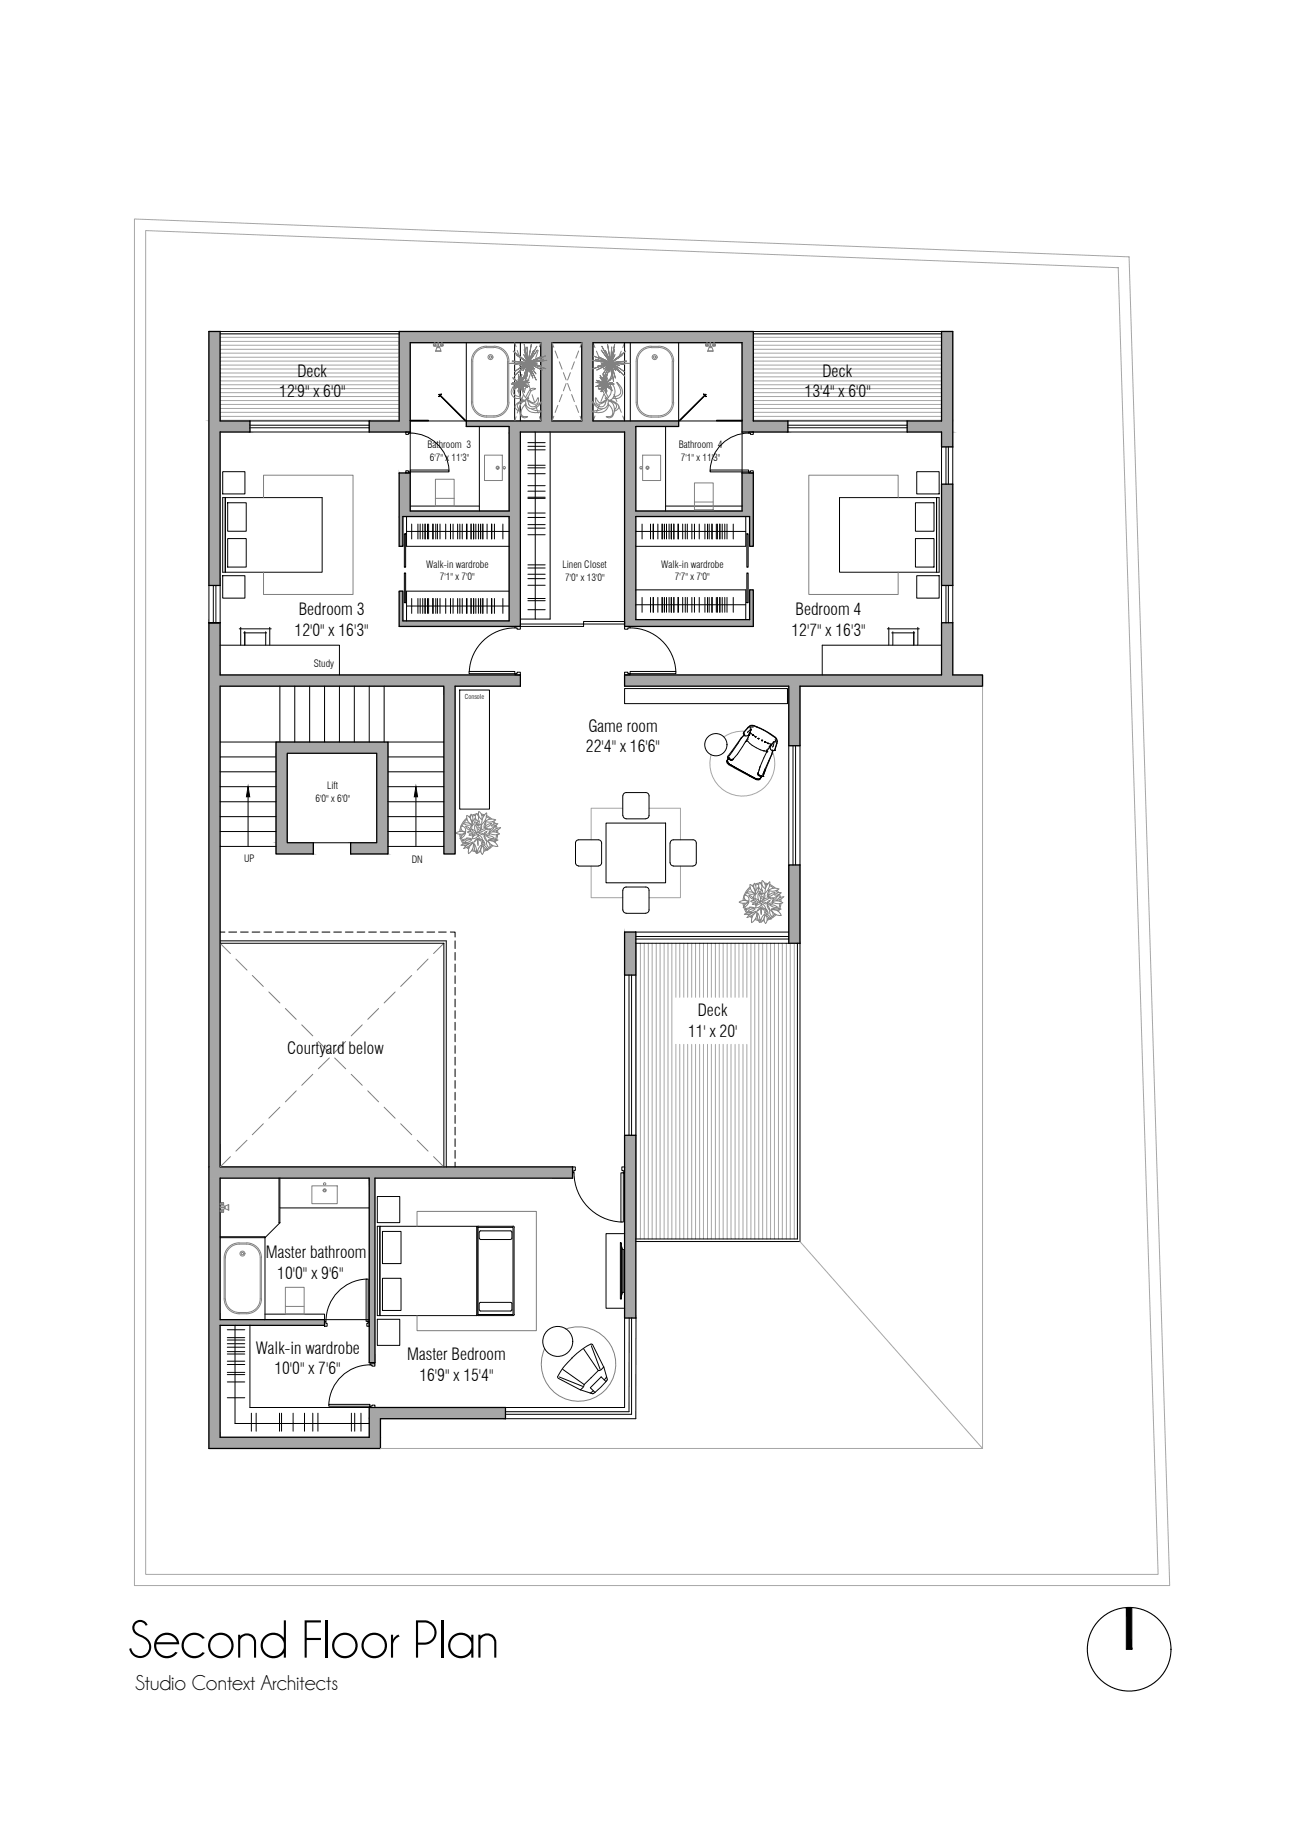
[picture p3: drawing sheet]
<svg xmlns="http://www.w3.org/2000/svg" width="297mm" height="420mm" viewBox="0 0 297 420" stroke-linecap="round" stroke-linejoin="round" font-family="sans-serif">
<defs><g id="words">
<text font-size="12.4" x="29.4" y="381.8">Second Floor Plan</text>
<text font-size="5" x="31.1" y="389.2">Studio Context Architects</text>
<g font-size="3.8">
<text x="68.5" y="86.8">Deck</text>
<text x="189.4" y="86.8">Deck</text>
<text x="64.3" y="91.6">12'9&quot; x 6'0&quot;</text>
<text x="185.3" y="91.6">13'4&quot; x 6'0&quot;</text>
<text x="68.8" y="141.7">Bedroom 3</text>
<text x="183.2" y="141.7">Bedroom 4</text>
<text x="67.8" y="146.5">12'0&quot; x 16'3&quot;</text>
<text x="182.3" y="146.5">12'7&quot; x 16'3&quot;</text>
<text x="134.9" y="173.3">22'4&quot; x 16'6&quot;</text>
<text x="135.5" y="168.5">Game room</text>
<text x="158.4" y="238.9">11' x 20'</text>
<text x="160.7" y="234.1">Deck</text>
<text x="66.1" y="242.9">Courtyard below</text>
<text x="61.2" y="289.9">Master bathroom</text>
<text x="63.9" y="294.7">10'0&quot; x 9'6&quot;</text>
<text x="58.9" y="311.8">Walk-in wardrobe</text>
<text x="63.2" y="316.6">10'0&quot; x 7'6&quot;</text>
<text x="93.8" y="313.3">Master Bedroom</text>
<text x="96.6" y="318.1">16'9&quot; x 15'4&quot;</text>
</g>
<g font-size="2.3">
<text x="98.4" y="103.3">Bathroom 3</text>
<text x="98.9" y="106.1">6'7&quot; x 11'3&quot;</text>
<text x="156.3" y="103.2">Bathroom 4</text>
<text x="156.8" y="106.1">7'1&quot; x 11'3&quot;</text>
<text x="98.1" y="130.8">Walk-in wardrobe</text>
<text x="129.5" y="130.9">Linen Closet</text>
<text x="152.2" y="130.8">Walk-in wardrobe</text>
<text x="101.3" y="133.7">7'1&quot; x 7'0&quot;</text>
<text x="130.1" y="133.8">7'0&quot; x 13'0&quot;</text>
<text x="155.4" y="133.7">7'7&quot; x 7'0&quot;</text>
<text x="72.3" y="153.6">Study</text>
<text x="72.6" y="184.6">6'0&quot; x 6'0&quot;</text>
<text x="75.3" y="181.8">Lift</text>
<text x="56.2" y="198.7">UP</text>
<text x="94.8" y="198.7">DN</text>
</g>
<text font-size="1.5" x="107" y="161">Console</text>
</g></defs>
<!-- layer: SC-03-WALL -->
<g fill="#a6a6a6" stroke="#a6a6a6" stroke-width=".23">
<path d="M91.9 76.4l81.6 2.5v-2.5zM91.9 76.4l81.6 2.5h-81.6z"/>
<path d="M216.8 76.4l2.6 20.6v-20.6zM216.8 76.4l2.6 20.6h-2.6z"/>
<path d="M170.9 78.9l2.6 18.1v-18.1zM170.9 78.9l2.6 18.1h-2.6z"/>
<path d="M134 78.9l2.5 18.1v-18.1zM134 78.9l2.5 18.1h-2.5z"/>
<path d="M124.5 78.9l2.6 18.1v-18.1zM124.5 78.9l2.6 18.1h-2.6z"/>
<path d="M91.9 78.9l2.6 18.1v-18.1zM91.9 78.9l2.6 18.1h-2.6z"/>
<path d="M48.1 76.4l2.6 20.6v-20.6zM48.1 76.4l2.6 20.6h-2.6z"/>
<path d="M107.4 97l48.9 1.2v-1.2zM107.4 97l48.9 1.2h-48.9z"/>
<path d="M208.9 97l10.5 2.5v-2.5zM208.9 97l10.5 2.5h-10.5z"/>
<path d="M170.9 97l10.5 2.5v-2.5zM170.9 97l10.5 2.5h-10.5z"/>
<path d="M117.2 98.2l29.2 1.3v-1.3zM117.2 98.2l29.2 1.3h-29.2z"/>
<path d="M85 97l9.5 2.5v-2.5zM85 97l9.5 2.5h-9.5z"/>
<path d="M48.1 97l9.4 2.5v-2.5zM48.1 97l9.4 2.5h-9.4z"/>
<path d="M216.8 99.5l2.6 3.4v-3.4zM216.8 99.5l2.6 3.4h-2.6z"/>
<path d="M170.9 109l2.6 8.7v-8.7zM170.9 109l2.6 8.7h-2.6z"/>
<path d="M143.8 99.5l2.6 18.2v-18.2zM143.8 99.5l2.6 18.2h-2.6z"/>
<path d="M117.2 99.5l2.6 18.2v-18.2zM117.2 99.5l2.6 18.2h-2.6z"/>
<path d="M91.9 109l2.6 8.7v-8.7zM91.9 109l2.6 8.7h-2.6z"/>
<path d="M143.8 117.7l29.7 1.3v-1.3zM143.8 117.7l29.7 1.3h-29.7z"/>
<path d="M91.9 117.7l27.9 1.3v-1.3zM91.9 117.7l27.9 1.3h-27.9z"/>
<path d="M172.6 119l.9 6.8v-6.8zM172.6 119l.9 6.8h-.9z"/>
<path d="M91.9 119l.9 6.8v-6.8zM91.9 119l.9 6.8h-.9z"/>
<path d="M216.8 111.5l2.6 23.4v-23.4zM216.8 111.5l2.6 23.4h-2.6z"/>
<path d="M48.1 99.5l2.6 35.4v-35.4zM48.1 99.5l2.6 35.4h-2.6z"/>
<path d="M172.6 135.9l.9 6.8v-6.8zM172.6 135.9l.9 6.8h-.9z"/>
<path d="M143.8 119l2.6 23.7v-23.7zM143.8 119l2.6 23.7h-2.6z"/>
<path d="M117.2 119l2.6 24v-24zM117.2 119l2.6 24h-2.6z"/>
<path d="M91.9 136.2l.9 6.8v-6.8zM91.9 136.2l.9 6.8h-.9z"/>
<path d="M143.8 142.7l29.7 1.6v-1.6zM143.8 142.7l29.7 1.6h-29.7z"/>
<path d="M91.9 143l27.9 1.3v-1.3zM91.9 143l27.9 1.3h-27.9z"/>
<path d="M216.8 143.5l2.6 12v-12zM216.8 143.5l2.6 12h-2.6z"/>
<path d="M48.1 143.5l2.6 12v-12zM48.1 143.5l2.6 12h-2.6z"/>
<path d="M143.8 155.5l82.4 2.6v-2.6zM143.8 155.5l82.4 2.6h-82.4z"/>
<path d="M48.1 155.5l71.7 2.6v-2.6zM48.1 155.5l71.7 2.6h-71.7z"/>
<path d="M181.6 158.1l2.6 13.7v-13.7zM181.6 158.1l2.6 13.7h-2.6z"/>
<path d="M63.6 170.9l25.7 2.6v-2.6zM63.6 170.9l25.7 2.6h-25.7z"/>
<path d="M86.8 173.5l2.5 20.6v-20.6zM86.8 173.5l2.5 20.6h-2.5z"/>
<path d="M63.6 173.5l2.5 20.6v-20.6zM63.6 173.5l2.5 20.6h-2.5z"/>
<path d="M102.2 158.1l2.6 38.6v-38.6zM102.2 158.1l2.6 38.6h-2.6z"/>
<path d="M80.7 194.1l8.6 2.6v-2.6zM80.7 194.1l8.6 2.6h-8.6z"/>
<path d="M63.6 194.1l8.6 2.6v-2.6zM63.6 194.1l8.6 2.6h-8.6z"/>
<path d="M181.6 199.2l2.6 18.1v-18.1zM181.6 199.2l2.6 18.1h-2.6z"/>
<path d="M143.8 214.7l2.6 9.9v-9.9zM143.8 214.7l2.6 9.9h-2.6z"/>
<path d="M48.1 158.1l2.6 110.7v-110.7zM48.1 158.1l2.6 110.7h-2.6z"/>
<path d="M48.1 268.8l83.7 2.6v-2.6zM48.1 268.8l83.7 2.6h-83.7z"/>
<path d="M143.8 261.5l2.6 42.1v-42.1zM143.8 261.5l2.6 42.1h-2.6z"/>
<path d="M48.1 271.4l2.6 32.6v-32.6zM48.1 271.4l2.6 32.6h-2.6z"/>
<path d="M48.1 304l26.6 1.3v-1.3zM48.1 304l26.6 1.3h-26.6z"/>
<path d="M85 271.4l1.3 42.5v-42.5zM85 271.4l1.3 42.5h-1.3z"/>
<path d="M85 324.2l31.4 2.6v-2.6zM85 324.2l31.4 2.6h-31.4z"/>
<path d="M85 326.8l2.6 4.3v-4.3zM85 326.8l2.6 4.3h-2.6z"/>
<path d="M48.1 305.3l2.6 25.8v-25.8zM48.1 305.3l2.6 25.8h-2.6z"/>
<path d="M48.1 331.1l39.5 2.6v-2.6zM48.1 331.1l39.5 2.6h-39.5z"/>
</g>
<!-- layer: SC-05-ELEVATION 2 -->
<g fill="none" stroke="#000" stroke-width=".23">
<path d="M107.4 78.9v18.1h-12.9M156.3 78.9v18.1h14.6M57.5 97h27.5M57.5 99.5h27.5M94.5 99.5v9.5M110.4 98.2v19.5M153.3 98.2v19.5M170.9 99.5v9.5M181.4 97h27.5M181.4 99.5h27.5M94.5 116.6h15.9M153.3 116.6h17.6"/>
<path d="M216.8 102.9v8.6M219.4 102.9v8.6M48.1 134.9v8.6M50.7 134.9v8.6M216.8 134.9v8.6M219.4 134.9v8.6M64.4 158.1v12.8M67.9 158.1v12.8M71.3 158.1v12.8M74.7 158.1v12.8M78.2 158.1v12.8M81.6 158.1v12.8"/>
<path d="M85 158.1v12.8M88.4 158.1v12.8M143.8 158.6h37.5v3.5h-37.5zM50.7 170.9h12.9M50.7 177.8h12.9M50.7 174.4h12.9M89.3 170.9h12.9M89.3 177.8h12.9M89.3 174.4h12.9M167.4 175.2v.2l.1-.2M167.4 175.4h.1M167.4 175.4l.9 .9 5.7 3.1"/>
<path d="M167.4 175.4v.4l.5 .4 4.7 2.6M167.5 175.2l.1 .4 .4 .5-.6-.7M167.6 174.4h.1M167.6 174.4l.2 .2M167.6 174.8l-.1 .4 .1-.3h.2M167.6 174.8l-.2 .7M167.6 174.8h.1M167.6 174.8l-.2 .4M167.7 174.6h.1M167.7 174.8h.1M167.7 174.8h-.1M167.7 174.8l.1 .1"/>
<path d="M167.8 174.6h.1M167.8 174.7h.1M167.8 174.6v.3M167.8 174.9l.4 .2M167.8 174.7l.6 .2 .4-.1M167.8 174.9h.1M167.8 174.7l.1 .2M167.9 174.9l.3 .2M168.2 175.1h.1M168.8 174.8l-.3 .4-.3-.1h.3M168.9 174.7l-.2 .3M170.7 169.9l-3.1 4.5"/>
<path d="M170.7 170l-2.8 4.1M171.2 168.9h.1M171.2 168.9l.2 .3M171.3 169.1l-.1-.2a3 3 0 0 1 2-1.8 15.6 15.6 0 0 1 5.6 3l.1 .3a3.6 3.6 0 0 1-.6 2.4l-.2 .1M171.3 168.7l1-1.1a1.39 1.39 0 0 1 2-.1l2.2 1.1 1.4 .9a1.42 1.42 0 0 1 .9 1.7l-.4 1.5M171.4 169.2l-.7 .8M171.4 169.3l.1 .2M171.4 169.3l-.7 .7M171.4 169.2v.1M171.4 169.2l.1 .1M171.6 170.9a15.8 15.8 0 0 1-2.8 3.9M171.6 170.9h.1"/>
<path d="M171.7 170.9l.5-.1a7.5 7.5 0 0 0 4.2 2.2l.1 .3M171.8 170.6l.1 .1M172.3 169.9l-.7 1M172.3 170.3l-.4 .2M172.4 169.3l-.2 .8M172.4 169.3l-.3 .2h-.6M172.6 178.8l1.6 .8h.7v-.1M172.6 178.8h.1M172.7 168.7l-.2 .8zM172.7 168.1l-.6 .6M172.8 178.7l-3.7-2 3.7 2.1M172.8 168.8l.5 .4"/>
<path d="M172.8 178.7l.9 .5M172.9 167.7v.2M173 168.2l-.1-.3-.5 1.4M173.2 169.3l.7 .4M173.2 169.2l.2 .2M173.2 169.3h.1M173.2 169.2h.1M173.3 169.2h.1M173.4 169.4h.1M173.5 167.5l-.9 .2M173.9 169.7l.1 .1M173.9 169.7h.1"/>
<path d="M174 179.4l-.3-.2 .3 .2M174 179.4l.9 .1M174 179.4h.9M174 179.5h.1M174 169.7h.1M174 169.7v.1M174.6 170.1l.1 .1M174.6 170.1h.1M174.6 178l.1 .4 .6 .4M174.6 178l-.1 .4 .2 .2M174.6 177.9l-.1 .3 .1 .4M174.6 178.6l.6 .3"/>
<path d="M174.7 170.2h.1M174.7 178.6h.1M174.7 178.6l.4 .2M175 176.6l-.4 1.4M175 176.6l-.2 .8M175.1 178.8h.1M175.1 178.9a.67 .67 0 0 1-.4 .6 .67 .67 0 0 1-.7-.1M175.2 178.9h.1M175.2 178.9v.1M175.2 179l-.3 .5M175.2 179l-.3 .6M175.2 178.8h-.1"/>
<path d="M175.2 179h.1M175.2 178.9l.1 .1M175.3 179l-.4 .5M175.3 178.8h.1M175.3 178.8h-.2M175.4 170.6h.1M175.4 170.5l.1 .1M175.4 178.8h.3M175.4 170.5h.1M175.4 170.5v.1M175.4 178.8h.1M175.7 178.8h.1"/>
<path d="M175.8 172.9l.3 .1M176.1 170.9l.1 .1zM176.1 170.9h.1M176.2 171l.6 .2M176.5 173.2h.1M176.5 173.3l-1.5 3.3M176.5 172.7l.1 .4M176.5 173.2v.1M176.6 173.1h.1M176.6 173.1l-.1 .1M176.8 171.2h.1M176.9 171.3h.1"/>
<path d="M176.9 172.5l-.3 .6M176.9 171.3l.7 .1M177.3 172l-.5 .6M177.6 171.4l-.5 .7zM177.7 173.8l-2 4.6M177.7 173.8l-1.9 4.8-.1 .2h-.3M177.9 172.8h.1M177.9 172.9l-.2 .9M177.9 172.8v.1M178 172.8l-.3 1M178 172.8l.1 .1M178 170.9h.3l-.7 .7a.66 .66 0 0 0-.3 .8 .66 .66 0 0 0 .6 .5"/>
<path d="M178.2 171.1l-.3 1M178.3 172.9h.1M178.3 172.8h.1M178.3 172.9h-.2M178.4 170.8l-.1 .1M178.5 170.3l.1 .7M181.6 171.8v27.4M184.2 171.8v27.4M50.7 195h12.9M50.7 191.5h12.9M50.7 184.7h12.9M50.7 181.2h12.9"/>
<path d="M50.7 188.1h12.9M72.2 194.1h8.5M89.3 195h12.9M89.3 191.5h12.9M89.3 184.7h12.9M89.3 181.2h12.9M89.3 188.1h12.9M139.5 189.6h13.8v13.8h-13.8zM50.7 217.3h51.5v51.5M50.7 216.7h52.1v52.1M50.7 214.7h1.1M52.7 214.7h1.8"/>
<path d="M55.4 214.7h1.8M58.1 214.7h1.7M60.8 214.7h1.7M63.4 214.7h1.8M66.1 214.7h1.8M68.8 214.7h1.8M71.5 214.7h1.8M74.1 214.7h1.9M76.8 214.7h1.8M79.5 214.7h1.8M82.2 214.7h1.8M84.9 214.7h1.8"/>
<path d="M87.6 214.7h1.8M90.3 214.7h1.7M92.9 214.7h1.8M95.6 214.7h1.8M98.3 214.7h1.8M101 214.7h1.8M103.7 214.7h1.1v1.1M104.8 216.7v1.8M104.8 219.4v1.8M146.3 214.7h35.3M146.4 217.3h35.2M104.8 222.1v1.8"/>
<path d="M104.8 224.8v1.8M104.8 227.4v1.8M104.8 230.2v1.7M104.8 232.8v1.8M104.8 235.5v1.8M104.8 238.2v1.8M143.8 224.4v37.1M146.4 224.6v36.9M104.8 240.9v1.7M104.8 243.5v1.8M104.8 246.2v1.8M104.8 248.9v1.8"/>
<path d="M104.8 251.6v1.8M104.8 254.3v1.8M104.8 256.9v1.9M104.8 259.7v1.7M64.4 278.2h20.6M104.8 262.3v1.8M104.8 265v1.8M104.8 267.7v1.1M64.4 281.7l-3.4 3.4v18.9M61 302.7h13.7v1.3h10.3M143.8 303.6v20.6h-27.4M146.4 303.6v23.2h-30"/>
</g>
<!-- layer: SC-09-DOOR -->
<g fill="none" stroke="#000" stroke-width=".23">
<path d="M57.5 97.9h27.5M57.5 98.5h27.5M93.4 99.5h1.1v.3h-.5v.3h-.6zM94.5 96.8h4.2v.2h-4.2zM94.5 99.8a8.9 8.9 0 0 1 8.9 8.5M101 91.3l.3-.2-.2 .3zM101.1 90.8l6.1 6-.1 .2-6-6.1zM101.6 90.7l-.2 .3zM156.4 96.8l6.1-6 .1 .1-6.1 6.1zM162 90.8l.3 .2zM162.3 91.1l.3 .2-.1 .1zM165 96.8h5.9v.2h-5.9z"/>
<path d="M172.4 99.5h1.1v.6h-.7v-.3h-.4zM172.4 99.8a8.9 8.9 0 0 0-8.9 8.5M181.4 97.9h27.5M181.4 98.5h27.5M93.4 108.4h.6v.3h.5v.3h-1.1zM94.5 108.3h8.9v.4h-8.9zM163.5 108.3h8.9v.4h-8.9zM172.4 108.7h.4v-.3h.7v.6h-1.1zM217.8 102.9v8.6M218.4 102.9v8.6M49.1 134.9v8.6M49.7 134.9v8.6"/>
<path d="M217.8 134.9v8.6M218.4 134.9v8.6M108 154.7h10.5v.5h-10.5zM118.5 155.2h.6v-.4h.7v.7h-1.3zM118.5 144.3h1.3v.6h-.7v-.3h-.6zM118.6 144.6a10.5 10.5 0 0 0-10.5 10.1M119.8 143.7h14.6v.6h-14.6zM134.4 143.2h9.4v.5h-9.4zM143.8 154.8h.8v.4h.5v.3h-1.3zM143.8 144.3h1.3v.3h-.5v.3h-.8zM145.1 154.7h10.5v.5h-10.5zM145.1 144.6a10.5 10.5 0 0 1 10.5 10.1"/>
<path d="M182.6 171.8v27.4M183.2 171.8v27.4M146.4 216.3h35.2M146.4 215.7h35.2M144.8 224.6v36.9M145.4 224.6v36.9M64.2 271.4v10.3h.2v-10.3M131.8 268.8h.7v.8h-.4v.6h-.3zM132.2 270.1a11.4 11.4 0 0 0 10.8 11.4M143 270.2h.5v11.3h-.5zM143.2 268.8h.6v1.4h-.3v-.6h-.3zM50.7 284.9h10.3v.2h-10.3"/>
<path d="M84.3 294.6h.5v9.8h-.5zM84.3 294.6a9.7 9.7 0 0 0-9.2 9.7M74.7 304.4h.3v.4h.3v.7h-.6zM84.8 304.4h.2v1.1h-.5v-.7h.3zM85.2 314.1h1.1v.6h-.6v-.3h-.5zM85.2 314.4a9.5 9.5 0 0 0-9.5 9.1M144.9 303.6l-.1 21.6h-28.4M145.4 303.6v22.2h-29M75.7 323.5h9.5v.4h-9.5zM85.2 323.9h.5v-.2h.6v.5h-1.1z"/>
</g>
<!-- layer: 0 -->
<g fill="none" stroke="#a6a6a6" stroke-width=".23">
<path d="M50.7 79.5h41.2M50.7 78.6h41.2M50.7 77.7h41.2M173.5 79.5h43.3M173.5 78.6h43.3M173.5 77.7h43.3M50.7 96.8h41.2M50.7 95.9h41.2M50.7 95h41.2M50.7 94.1h41.2M50.7 93.2h41.2M50.7 92.3h41.2"/>
<path d="M50.7 91.3h41.2M50.7 90.5h41.2M50.7 89.5h41.2M50.7 88.6h41.2M50.7 87.7h41.2M50.7 86.8h41.2M50.7 85.9h41.2M50.7 85h41.2M50.7 84.1h41.2M50.7 83.2h41.2M50.7 82.3h41.2M50.7 81.4h41.2"/>
<path d="M50.7 80.5h41.2M173.5 96.8h43.3M173.5 95.9h43.3M173.5 95h43.3M173.5 94.1h43.3M173.5 93.2h43.3M173.5 92.3h43.3M173.5 91.3h43.3M173.5 90.5h43.3M173.5 89.5h43.3M173.5 88.6h43.3M173.5 87.7h43.3"/>
<path d="M173.5 86.8h43.3M173.5 85.9h43.3M173.5 85h43.3M173.5 84.1h43.3M173.5 83.2h43.3M173.5 82.3h43.3M173.5 81.4h43.3M173.5 80.5h43.3M146.5 217.3v68.1M147.5 217.3v68.1M148.4 217.3v68.1M149.3 217.3v68.1"/>
<path d="M150.2 217.3v68.1M151.1 217.3v68.1M152 217.3v68.1M152.9 217.3v68.1M153.8 217.3v68.1M154.7 217.3v68.1M155.6 217.3v12.4M156.5 217.3v12.4M157.5 217.3v12.4M158.3 217.3v12.4M159.3 217.3v12.4M160.2 217.3v12.4"/>
<path d="M161.1 217.3v12.4M162 217.3v12.4M162.9 217.3v12.4M163.8 217.3v12.4M164.7 217.3v12.4M165.6 217.3v12.4M166.5 217.3v12.4M167.4 217.3v12.4M168.3 217.3v12.4M169.3 217.3v12.4M170.2 217.3v12.4M171.1 217.3v12.4"/>
<path d="M172 217.3v12.4M172.9 217.3v68.1M173.8 217.3v68.1M174.7 217.3v68.1M175.6 217.3v68.1M176.5 217.3v68.1M177.4 217.3v68.1M178.3 217.3v68.1M179.3 217.3v68.1M180.1 217.3v68.1M181.1 217.3v68.1M182 217.3v68.1"/>
<path d="M182.9 217.3v68.1M155.6 240.6v44.8M156.5 240.6v44.8M157.5 240.6v44.8M158.3 240.6v44.8M159.3 240.6v44.8M160.2 240.6v44.8M161.1 240.6v44.8M162 240.6v44.8M162.9 240.6v44.8M163.8 240.6v44.8M164.7 240.6v44.8"/>
<path d="M165.6 240.6v44.8M166.5 240.6v44.8M167.4 240.6v44.8M168.3 240.6v44.8M169.3 240.6v44.8M170.2 240.6v44.8M171.1 240.6v44.8M172 240.6v44.8"/>
</g>
<!-- layer: SC-05-ELEVATION 2 -->
<g fill="none" stroke="#808080" stroke-width=".23">
<path d="M118.5 78.9l.3 1M124.5 78.9l-.3 1M127.1 78.9l.4 1.1M134 78.9l-.4 1.1M136.5 78.9l.5 1.2M143.8 78.9l-.4 1.2M118.8 96l-.3 1M119.1 80.7l.6 1.7M119.7 93.5l-.6 1.7M119.9 83.3l.6 1.6M120.5 90.9l-.6 1.7M120.8 85.8l.6 1.7"/>
<path d="M121.4 88.4l-.6 1.7M121.7 88.4l.5 1.7M122.2 85.8l-.5 1.7M122.5 90.9l.6 1.7M123.1 83.3l-.6 1.6M123.4 93.5l.5 1.7M123.9 80.7l-.5 1.7M124.2 96l.3 1M127.5 95.9l-.4 1.1M127.8 80.8l.7 1.7M128.5 93.4l-.7 1.6M128.8 83.3l.6 1.7"/>
<path d="M129.4 90.9l-.6 1.6M129.7 85.8l.7 1.7M130.4 88.3l-.7 1.7M130.7 88.3l.6 1.7M131.3 85.8l-.6 1.7M131.6 90.9l.7 1.6M132.3 83.3l-.7 1.7M132.6 93.4l.6 1.6M133.2 80.8l-.6 1.7M133.6 95.9l.4 1.1M137 95.8l-.5 1.2M137.3 80.9l.7 1.6"/>
<path d="M138 93.3l-.7 1.7M138.4 83.4l.6 1.6M139 90.8l-.6 1.7M139.3 85.9l.7 1.6M140 88.3l-.7 1.7M140.3 88.3l.7 1.7M141 85.9l-.7 1.6M141.4 90.8l.6 1.7M142 83.4l-.6 1.6M142.4 93.3l.7 1.7M143.1 80.9l-.7 1.6M143.4 95.8l.4 1.2"/>
<path d="M50.7 217.3l2.4 2.4M102.2 217.3l-2.4 2.4M54.3 220.9l2.6 2.6M58.1 224.7l2.5 2.5M61.9 228.5l2.5 2.5M65.7 232.3l2.5 2.5M69.5 236.1l2.5 2.5M73.3 239.9l2.5 2.5M79.6 239.9l-2.5 2.5M83.4 236.1l-2.5 2.5M87.2 232.3l-2.5 2.5M91 228.5l-2.6 2.5"/>
<path d="M94.8 224.7l-2.5 2.5M98.6 220.9l-2.5 2.6M60.6 258.9l-2.5 2.5M64.4 255l-2.5 2.6M68.2 251.3l-2.5 2.5M72 247.5l-2.5 2.5M75.8 243.7l-2.5 2.5M77.1 243.7l2.5 2.5M80.9 247.5l2.5 2.5M84.7 251.3l2.5 2.5M88.4 255l2.6 2.6M92.3 258.9l2.5 2.5"/>
<path d="M53.1 266.4l-2.4 2.4M56.9 262.7l-2.6 2.5M96.1 262.7l2.5 2.5M99.8 266.4l2.4 2.4"/>
</g>
<!-- layer: SC-06-ELEVATION 3 -->
<path d="M118.5 78.9v18.1M119.8 78.9v18.1M143.8 78.9v18.1M145.1 78.9v18.1" fill="none" stroke="#000" stroke-width=".23"/>
<!-- layer: SC-07-ELEVATION 4 -->
<path d="M31 50.4l229 8.8 9.3 306h-238.3zM33.5 53.1l224 8.6 9.2 301h-233.2zM226.2 158.1v175.6h-138.6M171.4 168.4l-1.4 .1-1.4 .3-1.9 .9M177.9 173.1a7.5 7.5 0 0 1-6.6 10.3 7.5 7.5 0 0 1-7.5-9.6M136.1 199.5v7.3h7.3M143.4 186.2h-7.3v7.2M149.5 186.2h7.2v7.2M156.7 199.5v7.3h-7.2M184.2 286l42 47.7" fill="none" stroke="#a6a6a6" stroke-width=".23"/>
<!-- layer: SC-03-WALL -->
<path d="M48.1 76.4h2.6v20.6h6.8v2.5h-6.8v35.4h-2.6zM91.9 76.4h81.6v20.6h7.9v2.5h-10.5v-20.6h-34.4v18.1h19.8v1.2h-9.9v19.5h24.5v-8.7h2.6v16.8h-.9v-6.8h-26.2v23.7h26.2v-6.8h.9v8.4h-29.7v-44.8h-24v44.8h-27.9v-8.1h.9v6.8h24.4v-24h-24.4v6.8h-.9v-16.8h2.6v8.7h22.7v-19.5h-9.8v-1.2h17.1v-18.1h-30v20.6h-9.5v-2.5h6.9zM127.1 78.9h6.9v18.1h-6.9zM216.8 76.4h2.6v26.5h-2.6v-3.4h-7.9v-2.5h7.9zM216.8 111.5h2.6v23.4h-2.6zM48.1 143.5v190.2h39.5v-6.9h28.8v-2.6h-31.4v6.9h-34.3v-25.8h24v-1.3h-24v-32.6h34.3v42.5h1.3v-42.5h45.5v-2.6h-81.1v-110.7h51.5v38.6h2.6v-38.6h15v-2.6h-69.1v-12M50.7 143.5h-2.6h2.6M143.8 155.5h73v-12h2.6v12h6.8v2.6h-42v13.7h-2.6v-13.7h-37.8zM63.6 170.9h25.7v25.8h-8.6v-2.6h6.1v-20.6h-20.7v20.6h6.1v2.6h-8.6zM181.6 199.2h2.6v18.1h-2.6zM143.8 214.7h2.6v9.9h-2.6zM146.4 303.6v-42.1h-2.6v42.1h2.6" fill="none" stroke="#000" stroke-width=".3"/>
<!-- layer: SC-54-FURNITURE -->
<g fill="none" stroke="#000" stroke-width=".23">
<path d="M123.2 99.5v43.1M126.7 99.5v43.1h-6.9M51.3 108.7h5.1v5.1h-5.1zM51.3 114.6v17.2h.6v-17.2h22.3v17.2h-22.3v-17.2zM52.4 115.8h4.3v6.6h-4.3zM93.6 119v6.8h23.6M121.6 102h3.9M121.6 102.8h3.9M121.6 107.2h3.9M121.6 103.6h3.9M121.6 107.8h3.9M121.6 113.1h3.9"/>
<path d="M121.6 109.1h3.9M121.6 111.9h3.9M121.6 114.5h3.9M121.6 114.8h3.9M121.6 118.2h3.9M121.6 119.2h3.9M171.7 119v6.8h-25.3M193.3 114.6h22.4v17.2h.6v-17.2h-.6v17.2h-22.4zM210.8 115.8h4.3v6.6h-4.3zM211.1 108.7h5.2v5.1h-5.2zM51.3 132.6h5.1v5.2h-5.1zM52.4 124.1h4.3v6.5h-4.3z"/>
<path d="M93.1 132h.3v6.8h-.3zM93.1 123h.3v7.7h-.3zM93.6 139.6h23.6M93.6 122.4h23.6M94.8 120.7v3.4M94.8 137.9v3.4M96.2 120.7v3.4M96.2 137.9v3.4M96.7 120.7v3.4M96.7 137.9v3.4M97.3 120.7v3.4M97.3 137.9v3.4"/>
<path d="M97.8 120.7v3.4M97.8 137.9v3.4M97.9 120.7v3.4M97.9 137.9v3.4M98.4 120.7v3.4M98.4 137.9v3.4M98.7 120.7v3.4M98.7 137.9v3.4M99.6 120.7v3.4M99.6 137.9v3.4M99.8 120.7v3.4M99.8 137.9v3.4"/>
<path d="M100.3 120.7v3.4M100.3 137.9v3.4M100.7 120.7v3.4M100.7 137.9v3.4M101.3 120.7v3.4M101.3 137.9v3.4M102.6 120.7v3.4M102.6 137.9v3.4M103.7 120.7v3.4M103.7 137.9v3.4M104.3 120.7v3.4M104.3 137.9v3.4"/>
<path d="M105.4 120.7v3.4M105.4 137.9v3.4M105.9 120.7v3.4M105.9 137.9v3.4M106.4 120.7v3.4M106.4 137.9v3.4M107.4 120.7v3.4M107.4 137.9v3.4M107.5 120.7v3.4M107.5 137.9v3.4M108.5 120.7v3.4M108.5 137.9v3.4"/>
<path d="M109.1 120.7v3.4M109.1 137.9v3.4M109.6 120.7v3.4M109.6 137.9v3.4M110.2 120.7v3.4M110.2 137.9v3.4M110.6 120.7v3.4M110.6 137.9v3.4M111.1 120.7v3.4M111.1 137.9v3.4M111.2 120.7v3.4M111.2 137.9v3.4"/>
<path d="M112.2 120.7v3.4M112.2 137.9v3.4M113.2 120.7v3.4M113.2 137.9v3.4M113.3 120.7v3.4M113.3 137.9v3.4M113.8 120.7v3.4M113.8 137.9v3.4M115.8 120.7v3.4M115.8 137.9v3.4M117.2 136.2h-23.6v6.8M121.6 120.8h3.9"/>
<path d="M121.6 121.7h3.9M121.6 123.2h3.9M121.6 130.1h3.9M121.6 130.8h3.9M121.6 132.3h3.9M121.6 134.8h3.9M121.6 133.3h3.9M121.6 137.9h3.9M121.6 138.4h3.9M146.4 122.4h25.3M146.4 135.9h25.3v6.8M146.4 139.3h25.3"/>
<path d="M147.8 120.7v3.4M147.8 137.6v3.4M149.8 120.7v3.4M149.8 137.6v3.4M150.4 120.7v3.4M150.4 137.6v3.4M150.5 120.7v3.4M150.5 137.6v3.4M151.5 120.7v3.4M151.5 137.6v3.4M152.4 120.7v3.4M152.4 137.6v3.4"/>
<path d="M152.6 120.7v3.4M152.6 137.6v3.4M153 120.7v3.4M153 137.6v3.4M153.5 120.7v3.4M153.5 137.6v3.4M154.1 120.7v3.4M154.1 137.6v3.4M154.6 120.7v3.4M154.6 137.6v3.4M155.2 120.7v3.4M155.2 137.6v3.4"/>
<path d="M156.1 120.7v3.4M156.1 137.6v3.4M156.2 120.7v3.4M156.2 137.6v3.4M157.2 120.7v3.4M157.2 137.6v3.4M157.8 120.7v3.4M157.8 137.6v3.4M158.3 120.7v3.4M158.3 137.6v3.4M159.3 120.7v3.4M159.3 137.6v3.4"/>
<path d="M159.9 120.7v3.4M159.9 137.6v3.4M161 120.7v3.4M161 137.6v3.4M162.3 120.7v3.4M162.3 137.6v3.4M162.9 120.7v3.4M162.9 137.6v3.4M163.3 120.7v3.4M163.3 137.6v3.4M163.9 120.7v3.4M163.9 137.6v3.4"/>
<path d="M164 120.7v3.4M164 137.6v3.4M164.9 120.7v3.4M164.9 137.6v3.4M165.2 120.7v3.4M165.2 137.6v3.4M165.7 120.7v3.4M165.7 137.6v3.4M165.8 120.7v3.4M165.8 137.6v3.4M166.3 120.7v3.4M166.3 137.6v3.4"/>
<path d="M166.9 120.7v3.4M166.9 137.6v3.4M167.4 120.7v3.4M167.4 137.6v3.4M168.8 120.7v3.4M168.8 137.6v3.4M172 132h.3v6.8h-.3zM172 123h.3v7.7h-.3zM210.8 124.1h4.3v6.5h-4.3zM211.1 132.6h5.2v5.2h-5.2zM50.7 148.6h27.5v6.9M55.1 144.9h7.4"/>
<path d="M55.4 144.5v4.1M56.1 145.8h5.3M56.4 145.5v3.1M61.2 145.5v3.1M62.1 144.5v4.1M105.8 158.9h6.9v27.5h-6.9zM121.6 140.4h3.9M204.3 144.9h7.4M204.7 144.5v4.1M205.3 145.8h5.3M205.6 145.5v3.1M210.4 145.5v3.1"/>
<path d="M211.3 144.5v4.1M216.8 148.6h-27.5v6.9M132.5 194.2v4.5a.74 .74 0 0 0 .8 .8M133.2 199.5h4.6M137.8 193.4h-4.5a.74 .74 0 0 0-.8 .8M137.8 193.4a.74 .74 0 0 1 .7 .8M138.5 194.2v4.5a.74 .74 0 0 1-.7 .8M143.4 183.3v4.6M143.4 187.8a.74 .74 0 0 0 .8 .8M144.2 182.6h4.5a.74 .74 0 0 1 .8 .7M144.2 188.6h4.5M144.2 182.6a.74 .74 0 0 0-.8 .7"/>
<path d="M149.5 183.3v4.5a.74 .74 0 0 1-.8 .8M154.3 194.2v4.5M154.3 198.7a.74 .74 0 0 0 .8 .8M155 193.4h4.6a.74 .74 0 0 1 .7 .8M155 199.5h4.6M155.1 193.4a.74 .74 0 0 0-.8 .8M160.3 194.2v4.5a.74 .74 0 0 1-.7 .8M143.4 205.1v4.5M143.4 209.6a.74 .74 0 0 0 .8 .7M144.2 204.3h4.5a.74 .74 0 0 1 .8 .8M144.2 210.4h4.5M144.2 204.3a.74 .74 0 0 0-.8 .8"/>
<path d="M149.5 205.1v4.5a.74 .74 0 0 1-.8 .7M86.9 275.6h5.1v6h-5.1zM86.9 282.5v20.6h.6v-20.6h22.3v20.6h-22.3v-20.6zM88.1 283.7h4.2v7.4h-4.2zM88.1 294.5h4.2v7.4h-4.2zM110.1 282.7h8v20.1h-8zM110.1 282.5h8M110.1 282.4l-.3 .3v20.1l.3 .3M110.3 283.8v1.4M110.4 285.2l.3 .3M110.6 285.5h7M117.6 283.5h-6.9l-.3 .3"/>
<path d="M117.6 283.5l.3 .3M117.9 285.2l-.3 .3M117.9 283.8v1.4M118.1 282.4l.3 .3M118.4 282.7v20.1M143.8 284.2h-4.3v17.2h4.3M52.3 316.1h4.1M52.3 314.3h4.1M52.3 318.3h4.1M52.3 316.6h4.1M52.3 311.9h4.1M52.3 309.5h4.1"/>
<path d="M52.3 306.3h4.1M52.3 311.3h4.1M52.3 308.1h4.1M52.3 313.5h4.1M52.3 308.7h4.1M52.3 310.3h4.1M54.1 305.3v22.6h30.9M57.5 305.3v18.9h27.5M86.9 303.9h5.1v6h-5.1zM110.3 300.3v1.4M110.4 301.7l.3 .3h6.9M117.6 300h-6.9l-.3 .3"/>
<path d="M117.6 300l.3 .3M117.9 301.7l-.3 .3M117.9 300.3v1.4M118.4 302.8l-.3 .3h-8M128.8 317.2l5.4 2.1M129.6 315.4l4.9 3.5M131.7 312.8a12.1 12.1 0 0 1 4.6-3.2l2.7 5.3M131.8 312.8a11.5 11.5 0 0 0-3.4 4.5l5.3 2.9a1.58 1.58 0 0 0 .8-1.3M134.4 310.7l3.4 5M135.9 319.6l2.5-2.4 1.1 1-2.5 2.5M135.9 319.7l1.1 1M135.9 319.6v.1"/>
<path d="M136.2 310l2 5.4M136.2 317.3l-1.7 1.6M137.8 315.7l-1.7 1.7M139 314.9l-.6 .6-.6 .2M139 314.9h.1M139 314.9l.8 2.8-.3 .5M139.6 317.1l-.5 .8M52.3 322h4.1M57.9 325.5v4.2M59 325.5v4.2M64.4 325.5v4.2M64.8 325.5v4.2"/>
<path d="M67.5 325.5v4.2M70.1 325.5v4.2M72 325.5v4.2M73.2 325.5v4.2M80.9 325.5v4.2M81.7 325.5v4.2M83.1 325.5v4.2M133.7 320.2l2.7 .8 .6-.3M136.6 320.4l-.7 .5"/>
<circle cx="164.8" cy="171.5" r="2.56"/>
<circle cx="128.4" cy="309" r="3.5"/>
</g>
<!-- layer: SC-04-ELEVATION 1 -->
<path d="M50.7 76.4h41.2M50.7 76.9h41.2M173.5 76.4h43.3M173.5 76.9h43.3M183.6 217.3v68.1h-37.2M184.2 217.3v68.7h-37.8" fill="none" stroke="#000" stroke-width=".23"/>
<!-- layer: 0 -->
<path d="M60.7 114.6v-5.1h20.6v27.4h-20.6v-5.1M206.8 114.6v-5.1h-20.6v27.4h20.6v-5.1M96 282.5v-3.5h27.5v27.5h-27.5v-3.4M130.3 306.1a8.6 8.6 0 0 1 11.5 7.3 8.6 8.6 0 0 1-10 9.3 8.6 8.6 0 0 1-6.4-12" fill="none" stroke="#808080" stroke-width=".23"/>
<!-- layer: SC-19-PLUMBING FITTINGS -->
<g fill="none" stroke="#808080" stroke-width=".23">
<path d="M99.9 79.6l.4 .1M99.9 79.2v.5l-.1-.5h.6l-.1 .5M100 79.6v.1M100 78.9v.3M100.2 78.9v.3M100.3 79.6l-.1 .1M100.3 79.2v.4M100.3 79.6l.1 .1M100.4 79.6l-.1 .1M100.4 79.7h-.1M100.6 79.9h.6v.2h-.6zM100.8 79.9v-1h.2v1"/>
<path d="M101.4 79.6v-.4h.6v.4M101.6 79.7h.1M101.5 79.7h.4M101.6 79.2l-.2 .5M101.6 79.6l.1 .1M101.7 78.9v.3M101.8 78.9v.3M101.9 79.2l-.1 .5M102 79.6v.1M112 79.8h1.7M112 79.7a3.5 3.5 0 0 0-3.4 3.5M113.7 79.7a3.5 3.5 0 0 1 3.5 3.5"/>
<path d="M149.9 79.8h1.8M149.9 79.7a3.5 3.5 0 0 0-3.4 3.5M151.7 79.7a3.5 3.5 0 0 1 3.4 3.5M162.4 79.6v-.4h.7l-.1 .5M162.5 79.6l.1 .1M162.6 79.2v.5M162.7 79.6v.1M162.7 78.9v.3M162.9 78.9v.3M162.9 79.2l-.1 .5M163 79.6v.1M163 79.6l-.4 .1"/>
<path d="M163 79.7h.1M163.3 79.9h.6v.2h-.6zM163.5 79.9v-1h.2v1M164.1 79.6h.2M164.2 79.6l.4 .1M164.3 78.9v.7M164.3 79.6l.1 .1M164.5 78.9v.3M164.6 79.6l-.1 .1M164.6 79.2v.4M164.6 79.6h.1v-.4h-.6v.5M164.7 79.6l-.1 .1"/>
<path d="M100.3 80.8h1.2v.1h-1.2zM100.6 80.1l-.2 .7M101.2 80.1l.3 .7M108.6 92.6a3.5 3.5 0 0 0 3.4 3.5M108.6 83.2v9.5M108.9 92.6a3.2 3.2 0 0 0 3.1 3.2M108.9 83.2v9.5M112 80.1h1.7M112 80a3.2 3.2 0 0 0-3.1 3.2M113.7 80a3.2 3.2 0 0 1 3.2 3.2M116.9 83.2v9.5M116.9 92.6a3.2 3.2 0 0 1-3.2 3.2h-1.7"/>
<path d="M117.2 83.2v9.5M117.2 92.6a3.5 3.5 0 0 1-3.5 3.5h-1.7M146.5 92.6a3.5 3.5 0 0 0 3.4 3.5M146.5 83.2v9.5M146.8 92.6a3.2 3.2 0 0 0 3.1 3.2M146.8 83.2v9.5M149.9 96.1h1.8M149.9 80.1h1.8M149.9 95.8h1.8M149.9 80a3.2 3.2 0 0 0-3.1 3.2M151.7 80a3.2 3.2 0 0 1 3.1 3.2M154.8 83.2v9.5"/>
<path d="M154.8 92.6a3.2 3.2 0 0 1-3.1 3.2M155.1 83.2v9.5M155.1 92.6a3.5 3.5 0 0 1-3.4 3.5M163 80.8h1.2v.1h-1.2zM163.3 80.1l-.3 .7M163.9 80.1l.3 .7M100.3 110.4h4.3v6.2h-4.3zM100.3 114.8h4.3M111.6 104.8h4.1v5.9h-4.1zM148 104.8h4.1v5.9h-4.1zM159.9 111.2h4.3v6.2h-4.3zM159.9 115.6h4.3"/>
<path d="M50.7 277.4l.7 .1M50.7 277.2h.2M50.7 279h.2M50.7 278.9h.2M50.9 277.1h.5M50.9 279.1h.5M50.9 278.8h.5M51.4 277h-.5v.6h.5M51.4 278.7h-.5v.6h.5M51.4 277v.1M51.4 278.7h.1M51.4 278.8v.1"/>
<path d="M51.4 279.1v.1M51.4 277.4v.1M51.4 277v.2M51.4 277.5v.1M51.4 279v.1M51.4 278.7v.1M51.4 278.7l.1 .5M51.5 277.1l-.1 .5M51.5 279.2h-.1M51.5 277.5h.1M51.7 278h-1v.2h1M51.7 277.8h.2v.7h-.2z"/>
<path d="M51.9 278.4l.7 .3M52.5 277.5h.2v1.3h-.2zM52.6 277.6l-.7 .2M71.8 273.2h5.9v4.1h-5.9zM51.6 299.2a3.5 3.5 0 0 0 3.5 3.4M51.6 289.8v9.4M51.9 289.8v9.4M51.9 299.2a3.2 3.2 0 0 0 3.2 3.1M55 286.6a4.5 4.5 0 0 1 4 .9 3.1 3.1 0 0 1 .9 2.2M55 286.3h1.7M55.1 286.3a3.5 3.5 0 0 0-3.5 3.4M55.1 286.6a3.2 3.2 0 0 0-3.2 3.1"/>
<path d="M56.8 286.3a3.5 3.5 0 0 1 3.4 3.4M59.9 299.2a3.2 3.2 0 0 1-3.1 3.1h-1.8M59.9 289.8v9.4M60.2 289.8v9.4M60.2 299.2a3.5 3.5 0 0 1-3.4 3.4h-1.8M65.7 296.5h4.3v6.2h-4.3zM65.7 300.9h4.3"/>
<circle cx="112.9" cy="82.3" r=".57"/>
<circle cx="112.9" cy="82.3" r=".28"/>
<circle cx="150.7" cy="82.3" r=".57"/>
<circle cx="150.7" cy="82.3" r=".28"/>
<circle cx="114.6" cy="107.7" r=".23"/>
<circle cx="114.6" cy="107.7" r=".36"/>
<circle cx="116.1" cy="107.7" r=".28"/>
<circle cx="147.6" cy="107.7" r=".28"/>
<circle cx="149.1" cy="107.7" r=".23"/>
<circle cx="149.1" cy="107.7" r=".36"/>
<circle cx="74.8" cy="274.2" r=".36"/>
<circle cx="74.8" cy="274.2" r=".23"/>
<circle cx="74.8" cy="272.7" r=".28"/>
<circle cx="55.8" cy="288.8" r=".57"/>
<circle cx="55.8" cy="288.8" r=".28"/>
</g>
<!-- layer: TREE -->
<g fill="none" stroke="#808080" stroke-width=".23">
<path d="M105.9 192.2l.1 .8M106 193.1l.7 1.3M106.1 192.2l.1 .4M106.2 191.1l-.1 .4M106.2 194.7l1.2-.1 .8-.3-1.3 .1-.7 .3M106.2 190.3a1.03 1.03 0 0 1 1 1.3 .99 .99 0 0 1-1-1.3zM106.3 193l.2 .5M106.5 193.6l.4 .8M106.7 189.7l-.3 .6M106.8 189.7a1.54 1.54 0 0 1 1.7 .3 1.6 1.6 0 0 1-1.7-.3zM106.9 194.7l.2 .3M107.2 192l-.4 .6-.9 .6 .7-.9 .6-.3"/>
<path d="M107.2 191.8a1.97 1.97 0 0 1-2.2 .1M107.2 194.7l.1 .1M107.2 191.8a1.97 1.97 0 0 0-2.2 .1M107.2 193.8l.7-.3 .7-.1-.9 .6-.7 .1zM107.2 190.3a1.38 1.38 0 0 1 1.1 1 1.34 1.34 0 0 1-1.1-1zM107.3 193.3h-.4l-.5 .3h.5l.4-.3M107.4 193.1l.6-.1 .5 .3h-.6zM107.4 195.2l.5 .4M107.5 187.9a1.93 1.93 0 0 0 1.1 2M107.5 188.4l-1.1 1.4-.5 1.7M107.5 187.8a1.93 1.93 0 0 1 1.1 2.1M107.5 188.7l-.8 .9"/>
<path d="M107.7 191.7a.83 .83 0 0 1 1.1 .1M107.7 195.1l.3 .2M107.7 191.7a.83 .83 0 0 0 1.1 .1M108.3 188.2l-.2 .1M108.3 191.4a1.25 1.25 0 0 0 .3-1.2 1.21 1.21 0 0 0-.2 1.2M108.4 187.9l-.5 .2M108.5 187.6l-.2 .7 .4 1M108.5 187.6l.4 1-.2 .7M108.6 195.9l.9 .3M108.7 195.7l.6 .2M108.9 192.1h-.5l-.4 .3M108.9 194l-1 .4-1.1 1 1.4-.6 .7-.8"/>
<path d="M108.9 192.1l-.4 .3h-.5M109 194.2a2.35 2.35 0 0 1-1.1 2.4M109 194.2a2.35 2.35 0 0 0-1.1 2.4M109.2 192.1l-.4 .3-.1 .2 .5-.5M109.2 194.4l.4 .9 .1 1.3-.4-.8zM109.4 188.4v.8l-.7 1M109.5 187.8l-.8 .2M109.5 188.4l-.7 1.1-.1 .8M109.6 189.4l.2 .6-.2-.6M109.6 187.5l-1 .3M109.7 187.4a1.21 1.21 0 0 1 .3 1.7 1.21 1.21 0 0 1-.3-1.7M109.7 196h.3"/>
<path d="M109.7 196.2h.3M109.8 192a2.03 2.03 0 0 1-.4-2 1.97 1.97 0 0 1 .4 2 1.07 1.07 0 0 1-1-.9 1.18 1.18 0 0 1 .9 .9M109.8 193.2l-.7 .7M109.9 193.2l-.7 .8M110 193.2l.1 .8-.1 .7M110 192.3a1.29 1.29 0 0 1 1.1 1.3M110 193.2l.8 .5-.8-.5 .1 1.5M110.1 190.5l.4 .3 .1 .5-.5-.3zM110.1 189.2l.2-.1a.74 .74 0 0 1-.4 .9zM110.1 192.3a1.29 1.29 0 0 0-1.4 .8M110.1 192.2a1.29 1.29 0 0 0 1.1 1.3M110.1 192.3a1.29 1.29 0 0 1-1.4 .9"/>
<path d="M110.2 187.5h-.4M110.2 187.7h-.2M110.2 191.9a1.42 1.42 0 0 1 1.3 .4M110.3 186.9a1.49 1.49 0 0 1 .6 1.9 1.5 1.5 0 0 1-.6-1.9M110.3 191.8a1.42 1.42 0 0 0 1.3 .5M110.5 194.9l.4-.3a2.26 2.26 0 0 1-.9 2 2.2 2.2 0 0 1 .5-1.7zM110.7 196h-.2M110.7 196.2h-.4M110.7 189.9l-.7 .2M110.8 189.9l-.8 .2M110.8 187.5l.8 .2M110.9 190.1v.5l-.2 .4"/>
<path d="M110.9 190.1l-.2 .5v.4M110.9 187.8l.5 .1M111.1 194.9a1.42 1.42 0 0 1 0 1.9 1.39 1.39 0 0 1 0-1.9zM111.1 194.5l.9 .7 .3 .6-.9-.6zM111.2 193.6l.4 .9M111.2 193.6l-.3 .8v-.3zM111.2 193.5l.5 1M111.4 192.6l.4 .5 .2 .6M111.4 192.1l.3-.1 .4-.5-.5 .3-.2 .3M111.5 192.6l.1 .6 .4 .5M111.8 190.3l.6-.4 .8-.2-.9 .7-.7 .2zM111.8 189.4l-.3 .6-.1 .6"/>
<path d="M111.8 189.4v.6l-.3 .6M111.9 195.6l-.5 .2M112 188.1l.9 .6M112 187.8l1.2 .9M112 187.3l-.8 1.1-.3 1.4M112.1 187.3a3.1 3.1 0 0 1-1.3 2.7M112.1 193.7a1.33 1.33 0 0 0 .7 1.7M112.1 192.6l.8-.1 .9 .6a1.65 1.65 0 0 1-1.7-.5M112.1 193.7a1.33 1.33 0 0 1 .6 1.7M112.2 190.8l-1.4 .4-.8 .5 1-.2 1.2-.7M112.2 195.8l-.8 .3M112.4 193.6a2.1 2.1 0 0 1 2.2 1.4 2.05 2.05 0 0 1-2.2-1.4z"/>
<path d="M112.4 193.5l.9 .2 1.3-.2M112.4 193.5l1.4-.2 .8 .2M112.5 195.3l-.3 .2M112.6 191.8a2.52 2.52 0 0 1 2.4 .3 2.5 2.5 0 0 1-2.4-.2M112.8 192.1h-.7l-.6 .4M112.8 192.1l-.6 .4h-.6M112.9 191l-.8 .1 .8-.1M113.1 190.2a1.6 1.6 0 0 1 1.5-.4 1.59 1.59 0 0 1-1.5 .4zM113.2 194.7l-.4 .4M113.3 190.8l.6-.4-.4 .6-.9 .6zM113.4 189.3l.4 .5M113.5 194.8l-1.2 .9"/>
<path d="M113.7 189.2l.4 .5M113.9 193.7l-.1 .2M114 190.2l.2 .7M114.1 188.8a2.31 2.31 0 0 1-2.4 .4M114.2 188.9a2.31 2.31 0 0 0-2.5 .3M114.2 190.1l.3 .7M114.2 193.6l-.2 .5M114.3 191.3l.1 .4M114.3 192.3l-.2 1M114.6 191.2v.7M114.6 192.2l-.3 1.2M115.3 190.7l-.8 .1-1 .7"/>
<path d="M115.3 190.6l-1 .7-.8 .2M171.1 208l.1 .9M171.3 209l.6 1.3M171.3 208l.1 .5M171.4 206.9v.5M171.5 208.9l.2 .5 .4-.2h.4l-.4 .3h-.4M171.7 209.5l.5 .7M171.9 205.6a1.6 1.6 0 0 1 1.8 .3 1.66 1.66 0 0 1-1.8-.3zM172 205.5l-.4 .7M172 211.3l1.4-.6 .7-.8-.9 .4-1.2 1.1M172.1 210.6l.3 .2M172.4 207.5a.99 .99 0 0 1-1-1.3 1.01 1.01 0 0 1 1 1.4"/>
<path d="M172.4 207.9l-.6 .3-.7 .9M172.4 207.8l-.6 .9-.6 .3M172.4 207.7a1.93 1.93 0 0 1-2.2 .1 1.97 1.97 0 0 1 2.2-.1M172.5 210.6l.1 .1M172.5 206.2a1.38 1.38 0 0 0 1 .9M172.5 209.7l.6-.3h.8l-1 .6h-.7zM172.5 206.3a1.38 1.38 0 0 1 1.1 .9M172.6 209h.6l.5 .2M172.6 209l.6 .2 .5-.1M172.7 211.1l.4 .4M172.7 203.7a1.93 1.93 0 0 0 1.1 2.1 1.84 1.84 0 0 0-1.1-2.1M172.7 204.3l-1.1 1.4-.5 1.7"/>
<path d="M172.8 204.6l-.8 .9M172.9 207.6a.83 .83 0 0 1 1.1 .1 .81 .81 0 0 1-1.1-.1zM172.9 211l.3 .2M173.1 212.5a2.24 2.24 0 0 0 1.1-2.4 2.35 2.35 0 0 0-1.1 2.4M173.4 210.2l-.8 .3-1.2 .1M173.4 210.2l-1.2 .1-.8 .3M173.5 204.1l-.1 .1M173.6 203.8l-.4 .2M173.7 203.4l.4 1.1-.2 .7M173.7 203.5l-.2 .7 .4 1.1M173.8 206.1a1.14 1.14 0 0 1-.3 1.2 1.21 1.21 0 0 1 .3-1.2zM173.8 211.8l.9 .3"/>
<path d="M173.9 206.1l.7-1 .1-.8-.7 1-.1 .8M173.9 208.5l.5-.5-.5 .5M173.9 207a1.24 1.24 0 0 0 1 .9 1.16 1.16 0 0 0-1-.9M174 211.6l.6 .2M174.1 208h-.5l-.4 .3h.5l.4-.3M174.4 210.3l.1 1.4 .4 .8M174.5 210.3l.4 .8v1.4M174.6 205.9a1.97 1.97 0 0 1 .4 2 2.1 2.1 0 0 1-.4-2zM174.6 209.4l.5-.3-.7 .7zM174.7 203.7l-.7 .2M174.8 203.4l-.9 .3M175 211.8l.2 .1"/>
<path d="M175 212.1h.2M175 205.9l-.2-.6 .1 .6M175.2 208.2a1.29 1.29 0 0 1 1.1 1.3M175.2 205a1.21 1.21 0 0 0-.3-1.7 1.22 1.22 0 0 0 .3 1.7M175.2 212.5a2.26 2.26 0 0 0 .9-2 2.25 2.25 0 0 0-.9 2M175.2 209.1l.8 .5M175.2 209.1l-.1 .8 .2 .7 .1-.7-.2-.8M175.3 208.1a1.29 1.29 0 0 0 1.1 1.3M175.4 208.2a1.25 1.25 0 0 0-1.4 .9 1.29 1.29 0 0 0 1.4-.9M175.4 203.4h-.4M175.4 203.6h-.1M175.5 207.8a1.42 1.42 0 0 1 1.3 .4l-.7-.1z"/>
<path d="M175.5 202.9a1.46 1.46 0 0 1 .6 1.8 1.5 1.5 0 0 1-.6-1.8zM175.5 205a.74 .74 0 0 1-.4 .9 .76 .76 0 0 1 .4-.9M175.7 207.2l-.4-.3v-.5l.4 .3v.5M175.9 211.8l-.1 .1M175.9 205.7l-.7 .3 .8-.3M176 212.1h-.5M176 203.4l.8 .2M176.1 206l-.2 .5v.4M176.1 206l.1 .5-.2 .5M176.2 203.7l.5 .1M176.2 205.7l.2-1.4 .9-1.1a3.1 3.1 0 0 1-1.3 2.7M176.3 210.8a1.42 1.42 0 0 1 0 1.9 1.39 1.39 0 0 1 0-1.9z"/>
<path d="M176.3 209.4l.5 1M176.3 210.4l.9 .7 .3 .6M176.4 210.4l.3 .6 .8 .7M176.4 209.5l-.3 .7M176.4 209.4l-.2 .9M176.4 209.4l.5 1M176.8 208.4l.5-.4h.7l-.5 .4h-.7M177.1 205.2l-.4 .6v.7M177.1 205.3l-.1 .6-.3 .7M177.1 211.5l-.4 .2M177.2 204l.9 .5M177.2 209.6l-.4-.5-.1-.6 .4 .5 .1 .6"/>
<path d="M177.2 203.7l1.3 .9M177.3 207.4l-.4 .5-.3 .1M177.3 208.5h.8l.9 .5h-.7zM177.3 209.6a1.33 1.33 0 0 1 .6 1.7 1.35 1.35 0 0 1-.6-1.7zM177.3 207.4l-.3 .1-.3 .5M177.4 206.7l-.8 .5-1.4 .5 .8-.6 1.4-.4M177.4 211.6l-.8 .4M177.6 209.4l1.3-.2 .9 .2-.9 .2zM177.8 211.2l-.4 .2M177.8 207.7a2.52 2.52 0 0 1 2.5 .3 2.58 2.58 0 0 1-2.5-.3M178.1 206.9l-.8 .1M178.2 206.9l-.9 .1"/>
<path d="M178.5 206.7l.6-.4-.4 .6-.9 .7zM178.5 205.6l-.6 .6-1.1 .3 .9-.7 .8-.2M178.5 210.6l-.4 .4M178.7 205.1l.3 .6M178.7 207.4l.8-.1 1-.8-1.2 .4-.6 .6M178.7 210.7l-1.2 .9M178.9 205l.4 .6M179.2 209.6l-.2 .2M179.2 206.1l.3 .7M179.4 204.8a2.42 2.42 0 0 1-2.5 .3 2.31 2.31 0 0 1 2.4-.3M179.5 205.9l.2 .8M179.5 209.5l-.3 .5"/>
<path d="M179.6 207.2v.4M179.6 208.2l-.3 1M179.8 207.1v.6M179.8 208.1l-.2 1.2M179.8 205.6a1.48 1.48 0 0 0-1.4 .6 1.59 1.59 0 0 0 1.5-.5M179.9 210.8a2.01 2.01 0 0 0-2.3-1.3 2.05 2.05 0 0 0 2.3 1.4"/>
</g>
<!-- layer: Floor -->
<g fill="none" stroke="#808080" stroke-width=".23">
<path d="M120.7 79.3l.9 4.2 2.8-1.3-2.8 1.4 4-1.6-4 1.6 2.2-3-2.2 3-.3 3.1 .3-3.1-.7 4.3 .7-4.3-1.1 3.5 1-3.5-.8-3.1 .9 3.1zM118.2 80.9l3.4 2.7-.3-3.7 .3 3.7 1.8 2.5-1.8-2.5 1.1 3.5-1.2-3.5-2.5-1.8 2.6 1.8zM118.3 87.3l1.5 1.1-1.6 1.5 1.6-1.5zM119.4 86.3l.4 2.1-1.3-.9 1.3 .9-.1 1.5 .1-1.5-.3 2.1 .3-2.1-.5 1.8 .4-1.8-.3-1.5 .4 1.5-.5-1 .5 1 .7-1.5-.7 1.5 1-1.9-1 1.9-.1-1.8 .1 1.8zM119.8 91.4a1.43 1.43 0 0 1-1.5-.8 1.43 1.43 0 0 1 .3-1.7l.5-.8a3 3 0 0 0-1.3 2.7l.4 .6 .5 .3h1.3M119.8 88.3l2-.7-2 .8 1.1-1.5-1.1 1.5M119.8 88.4h1h-1l.9 2-.9-2 .9 1.2-.9-1.2 .8 .7-.8-.7 .1 1-.1-1 .5 1.8-.5-1.8 1.6 .8-1.6-.8M119.8 88.3l2 .8-2-.7M119.8 88.4l1.8-.4-1.8 .4M119.8 88.4l.4-2.2-.4 2.2 2.1-.3-2.1 .3-.6 .9 .6-.9-2.2 .1 2.2-.1-1 .3 1-.3-1.7-1.4 1.7 1.4-1.8-.2 1.8 .1-1.5 1.1 1.5-1-1.1 1.1 1.1-1.1M120.6 92.2l-.3 .1a1.92 1.92 0 0 0-1.7 1.6 .96 .96 0 0 0 1.1 .7 1.39 1.39 0 0 1-.4-1.5l1.5-.9M120.9 92.4a1.63 1.63 0 0 0-1.3 2 1.53 1.53 0 0 0 1.3 1.9l.6-.3h-.2a.99 .99 0 0 1-1.1-.2 .99 .99 0 0 1-.2-1.2l1.1-1.7"/>
<path d="M121 93.1a2.2 2.2 0 0 0 2.8 1.9l1-.3-.3-.1a3.3 3.3 0 0 1-2.1-.4M121 91.6h.1M121 91.6l.1-.2a3.4 3.4 0 0 1 1.4-1.9h.8l-.1 .1a1.63 1.63 0 0 0-1.4 1.5l-.3 .5 .3 .1-.4 .2M121.2 91.8a2.56 2.56 0 0 0 1.9 .9l.8-1.1a1.06 1.06 0 0 1-.3 1.4 1.06 1.06 0 0 1-1.5-.3l-.8-.6M121.3 92l.2 .3a1.46 1.46 0 0 0 1 1.4 4.7 4.7 0 0 0 2.3-1.3l-.1 .2a2.8 2.8 0 0 1-2.7 1.5l-.5-.3-.3-.5-.2-1.2M121.3 91.9a3.1 3.1 0 0 1-.7-3.6v-.2a2.36 2.36 0 0 0 .1 4.1l.3-.1M121.6 83.6l1.9 3.9-1.9-3.9M121.6 83.6l-3.1 2 3-2 1.4-2.9-1.3 2.9 2-3.9-2 3.9M121.6 83.6l-1-1.9 1 1.9M121.6 83.6l-2 .6 2-.6M121.6 83.5l-3.7-.3 3.7 .4M121.6 83.6l-4.4 .1 4.4-.1-3.2 .3 3.2-.2"/>
<path d="M121.6 83.6l.8-4.3-.8 4.3 4.3-.6-4.3 .6-2.2 2.2 2.2-2.2M121.6 83.6l-3.2 3 3.2-3M121.6 83.6l1.5 1.4-1.5-1.4 .2 2.1-.2-2.1M121.6 83.6l2.1 .1-2.1-.1M121.6 83.6l3.3 1.6-3.3-1.5M121.6 83.5l3 .9-3-.8 4.1 1.3-4.1-1.3M121.6 83.6l3.6-.9-3.6 1M121.6 83.6l-1.2 1.8 1.2-1.8M121.6 83.5l-3-2.1 3 2.2M137.2 87.6l2 .8-.6-1.5 .7 1.5 .5 1.8-.6-1.8 .3 2.1-.3-2.1 .2 1.5-.2-1.5-1.1-1.5 1.1 1.5zM138.2 88.4h1l-.9 2 .9-2zM138.9 86.2l.3 2.2 1.5-1.1-1.5 1 1.6 1.6-1.6-1.5-2.1-.3 2.1 .3z"/>
<path d="M139.2 88.4l-.9 1.2 .9-1.2-.1 1 .1-1-.7 .7 .7-.7-.5 1.8 .6-1.8 1.3-.9-1.4 .9 .5-2.1-.5 2.1 1.7-1.4-1.7 1.4 1.1 .3-1.1-.3M139.2 88.3l-2 .8 2-.7-1.7-.4 1.7 .4-1.4-.7 1.4 .6M139.2 88.4l.2-1.8-.2 1.8 .5-1-.5 1-1-1.9 1 1.9 .5-1.5-.4 1.5M139.2 88.4l-1.6 .8 1.6-.8M139.2 88.3l1.9-.1-1.9 .2 1.6 .1-1.6-.1M139.3 88.3l1.5 1.1-1.6-1 .6 .9-.6-.9 2.2 .1-2.2-.1 1.1 1.1-1.1-1.1M139.8 92l-.3 .6a1.14 1.14 0 0 1-1.2 1.1l-.5-.2-1.5-1a3.2 3.2 0 0 0 2.4 1.7 1.64 1.64 0 0 0 1.4-2.1M139.8 91.9a3.6 3.6 0 0 0 .7-3.8 2.34 2.34 0 0 1-.2 4.1l-.3-.1M139.9 91.8a2.56 2.56 0 0 1-1.9 .9l-.8-1.1a1.06 1.06 0 0 0 .3 1.4 1.06 1.06 0 0 0 1.5-.3l.8-.6M140.1 91.6l-.1-.2a3 3 0 0 0-1.6-2l-.6 .1 .1 .1a1.63 1.63 0 0 1 1.4 1.5l.3 .5-.3 .1 .4 .2M140.1 91.6h.1M140.1 93.1a2.28 2.28 0 0 1-3.1 1.9l-.7-.3 .3-.1a3.3 3.3 0 0 0 2.1-.4"/>
<path d="M140.2 92.4a1.63 1.63 0 0 1 1.3 2 1.53 1.53 0 0 1-1.3 1.9l-.6-.3h.2a1.06 1.06 0 0 0 1.2-.4 1.06 1.06 0 0 0-.1-1.3l-.9-1.4M140.5 92.2l.3 .1a1.92 1.92 0 0 1 1.7 1.6 .96 .96 0 0 1-1.1 .7 1.39 1.39 0 0 0 .4-1.5l-1.5-.9M140.6 83.6l-1.8 2.5 1.8-2.5-1.9 3.9 2-3.9M140.6 83.6l.3-3.7-.3 3.7M140.6 83.6l-1.5 1.4 1.5-1.4-.2 2.1 .2-2.1M140.6 83.5l-3 .9 3-.8-4.1 1.3 4.1-1.3M140.6 83.6l-2.2-3 2.2 3M140.6 83.6l-.7-4.3 .7 4.3-4.3-.6 4.3 .6 2.2 2.2-2.2-2.2M140.6 83.5l3-2.1-3 2.2M140.6 83.6l.9-4.3-.9 4.3 .9-3.1-.8 3.1 1 3.5-1-3.5 .6 4.3-.7-4.3 .3 3.1-.3-3.1M140.6 83.6l3.5-2.7-3.5 2.7 2.7-1.8-2.6 1.8-1.2 3.5 1.2-3.5M140.6 83.6l-2.1 .1 2.1-.1"/>
<path d="M140.6 83.6l4.4 .1-4.4-.1 3.2 .3-3.1-.2-3.3 1.5 3.2-1.6M140.6 83.5l-2.8-1.3 2.8 1.4-3.5-.9 3.5 1M140.6 83.6l-4-1.6 4 1.6M140.6 83.6l1-1.9-.9 1.9M140.6 83.6l2.1 .6-2.1-.6M140.6 83.5l3.7-.3-3.7 .4M140.6 83.6l1.2 1.8-1.2-1.8M140.6 83.6l3.2 3-3.1-3M140.7 83.5l3 2.1-3-2M140.7 83.6l-1.3-2.9 1.2 2.9-2-3.9 2 3.9M141.3 91.4l.7-.1a1.22 1.22 0 0 0 .7-2.1l-.7-1.1a2.65 2.65 0 0 1 1.1 3l-.7 .6h-1.3M141.3 91.4h.1"/>
</g>
<!-- layer: 0 -->
<circle cx="260" cy="379.9" r="9.6" fill="none" stroke="#000" stroke-width=".25"/>
<path d="M259.3 370.3v9.6h1.3zM259.3 370.3h1.3v9.6z" fill="#000" stroke="#000" stroke-width=".23"/>
<!-- layer: SC-56-TEXT -->
<path d="M57.1 181.2l.4 2.3h-.8zM95.8 181.2l.4 2.3h-.8z" fill="#000" stroke="#000" stroke-width=".23"/>
<path d="M57.1 183.5v11.5M95.8 183.5v11.5" fill="none" stroke="#000" stroke-width=".23"/>
<!-- layer: SC-53-FURNITURE NEW -->
<path d="M142.8 286.3h.3v12.9h-.3zM143.1 287l.3 .9M143.4 287.9v9.8M143.4 287.9h.3v9.8h-.3M143.4 297.7l-.3 .8" fill="none" stroke="#000" stroke-width=".23"/>
<use href="#words"/>
</svg>
